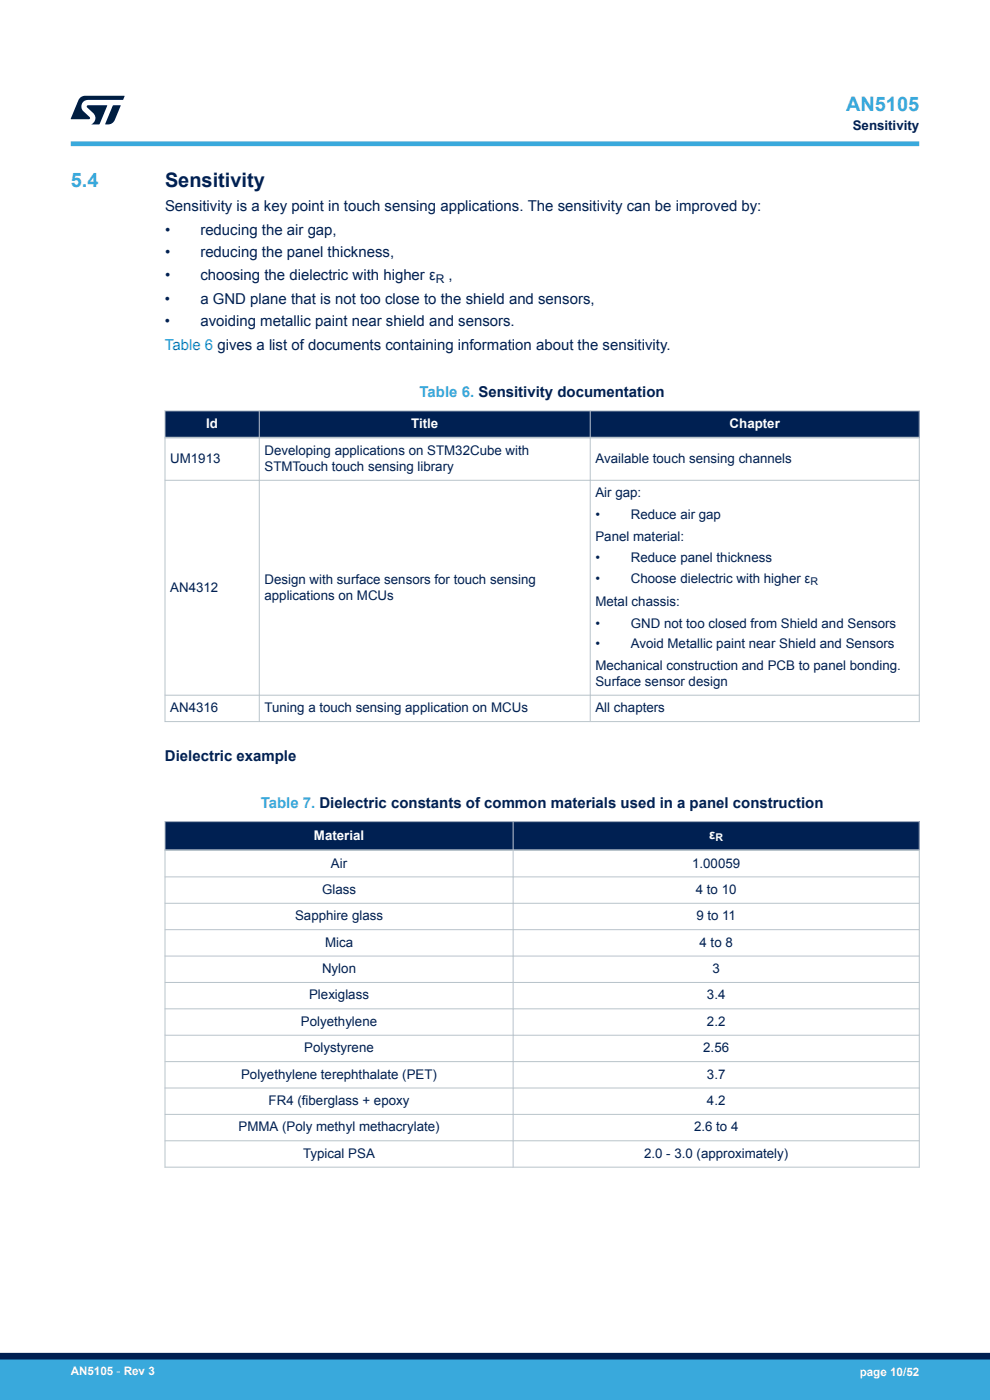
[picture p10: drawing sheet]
<svg xmlns="http://www.w3.org/2000/svg" width="210mm" height="297mm" viewBox="0 0 210 297" stroke-linecap="round" stroke-linejoin="round" font-family="sans-serif">
<defs><g id="words">
<g font-size="4.2" fill="#39a9dc">
<text x="179.5" y="23.5">AN5105</text>
<text x="15" y="39.8">5.4</text>
</g>
<text font-size="4.2" fill="#002052" x="35" y="39.8">Sensitivity</text>
<g font-size="3.2" fill="#002052">
<text x="35" y="44.8">Sensitivity is a key point in touch sensing applications. The sensitivity can be improved by:</text>
<text x="35" y="49.8">•</text>
<text x="42.5" y="49.8">reducing the air gap,</text>
<text x="35" y="54.6">•</text>
<text x="35" y="59.3">•</text>
<text x="42.5" y="54.6">reducing the panel thickness,</text>
<text x="42.5" y="59.3">choosing the dielectric with higher ε</text>
<text x="95.2" y="59.3">,</text>
<text x="35" y="64.5">•</text>
<text x="42.5" y="64.5">a GND plane that is not too close to the shield and sensors,</text>
<text x="35" y="69.3">•</text>
<text x="42.5" y="69.3">avoiding metallic paint near shield and sensors.</text>
<text x="35" y="161.4">Dielectric example</text>
</g>
<text font-size="3.2" fill="#1f81af" x="35" y="74.3">Table 6 gives a list of documents containing information about the sensitivity.</text>
<g font-size="3.2" fill="#39a9dc">
<text x="89" y="84.2">Table 6. Sensitivity documentation</text>
<text x="55.3" y="171.3">Table 7. Dielectric constants of common materials used in a panel construction</text>
</g>
<g font-size="2.8" fill="#002052">
<text x="180.9" y="27.5">Sensitivity</text>
<text x="36.1" y="98.2">UM1913</text>
<text x="56.1" y="96.5">Developing applications on STM32Cube with</text>
<text x="56.1" y="99.9">STMTouch touch sensing library</text>
<text x="126.3" y="98.2">Available touch sensing channels</text>
<text x="126.3" y="105.5">Air gap:</text>
<text x="126.3" y="110.1">•</text>
<text x="133.8" y="110.1">Reduce air gap</text>
<text x="126.3" y="114.7">Panel material:</text>
<text x="126.3" y="119.3">•</text>
<text x="133.8" y="119.3">Reduce panel thickness</text>
<text x="36.1" y="125.5">AN4312</text>
<text x="56.1" y="123.8">Design with surface sensors for touch sensing</text>
<text x="126.3" y="123.6">•</text>
<text x="133.8" y="123.6">Choose dielectric with higher ε</text>
<text x="56.1" y="127.2">applications on MCUs</text>
<text x="126.3" y="128.6">Metal chassis:</text>
<text x="126.3" y="137.5">•</text>
<text x="126.3" y="133.2">•</text>
<text x="133.8" y="137.5">Avoid Metallic paint near Shield and Sensors</text>
<text x="133.8" y="133.2">GND not too closed from Shield and Sensors</text>
<text x="126.3" y="142.1">Mechanical construction and PCB to panel bonding.</text>
<text x="126.3" y="145.5">Surface sensor design</text>
<text x="36.1" y="151.1">AN4316</text>
<text x="56.1" y="151.1">Tuning a touch sensing application on MCUs</text>
<text x="126.3" y="151.1">All chapters</text>
<text x="70.2" y="184">Air</text>
<text x="146.8" y="184">1.00059</text>
<text x="68.3" y="189.6">Glass</text>
<text x="147.6" y="189.6">4 to 10</text>
<text x="62.6" y="195.2">Sapphire glass</text>
<text x="147.7" y="195.2">9 to 11</text>
<text x="68.9" y="200.8">Mica</text>
<text x="148.4" y="200.8">4 to 8</text>
<text x="68.3" y="206.4">Nylon</text>
<text x="151.1" y="206.4">3</text>
<text x="65.6" y="212">Plexiglass</text>
<text x="150" y="212">3.4</text>
<text x="63.8" y="217.6">Polyethylene</text>
<text x="150" y="217.6">2.2</text>
<text x="64.6" y="223.2">Polystyrene</text>
<text x="149.2" y="223.2">2.56</text>
<text x="51.1" y="228.8">Polyethylene terephthalate (PET)</text>
<text x="150" y="228.8">3.7</text>
<text x="57" y="234.4">FR4 (fiberglass + epoxy</text>
<text x="150" y="234.4">4.2</text>
<text x="50.6" y="240">PMMA (Poly methyl methacrylate)</text>
<text x="64.3" y="245.6">Typical PSA</text>
<text x="136.6" y="245.6">2.0 - 3.0 (approximately)</text>
<text x="147.2" y="240">2.6 to 4</text>
</g>
<g font-size="2.8" fill="#fff">
<text x="43.7" y="90.8">Id</text>
<text x="87.2" y="90.8">Title</text>
<text x="154.8" y="90.8">Chapter</text>
<text x="66.6" y="178.1">Material</text>
<text x="150.4" y="177.9">ε</text>
</g>
<text font-size="2.5" fill="#002052" x="92.4" y="60">R</text>
<g font-size="2.5" fill="#fff">
<text x="15" y="291.6">AN5105 - Rev 3</text>
<text x="182.4" y="291.9">page 10/52</text>
</g>
<text font-size="2.3" fill="#002052" x="171.9" y="124.1">R</text>
<text font-size="2.3" fill="#fff" x="151.8" y="178.5">R</text>
</g></defs>
<g fill="#002052">
<path d="M35 87.2h160v5.6h-160z" fill-rule="evenodd"/>
<path d="M35 87.2h160v5.6h-160z" fill-rule="evenodd"/>
</g>
<path d="M34.9 87.2h160.2M35 87.1v66.1M55 87.1v66.1M125.2 87.1v66.1M195 87.1v66.1M34.9 101.9h160.2M34.9 147.5h160.2M34.9 153.1h160.2" fill="none" stroke="#b9c4ca" stroke-width=".21"/>
<path d="M34.9 92.8h160.2" fill="none" stroke="#b9c4ca" stroke-width=".35"/>
<g fill="#002052">
<path d="M35 174.3h160v6.1h-160z" fill-rule="evenodd"/>
<path d="M35 174.3h160v6.1h-160z" fill-rule="evenodd"/>
</g>
<g fill="none" stroke="#b9c4ca" stroke-width=".21">
<path d="M34.9 174.3h160.2M35 174.2v73.5M108.8 174.2v73.5M195 174.2v73.5M34.9 186h160.2M34.9 191.6h160.2M34.9 197.2h160.2M34.9 202.8h160.2M34.9 208.4h160.2M34.9 214h160.2M34.9 219.6h160.2M34.9 225.2h160.2"/>
<path d="M34.9 230.8h160.2M34.9 236.4h160.2M34.9 242h160.2M34.9 247.6h160.2"/>
</g>
<path d="M34.9 180.4h160.2" fill="none" stroke="#b9c4ca" stroke-width=".35"/>
<path d="M15 30.5h180" fill="none" stroke="#39a9dc" stroke-width="1"/>
<g fill="#001e41">
<path d="M17.1 20.7l.9-.4 8.4 .1-.3 .8h-7.4a1.4 1.4 0 0 0-1.3 .8 1.4 1.4 0 0 0 .2 1.5l1.4 1.3v.4l-4 .1 1.6-4.1z"/>
<path d="M24 22.4h1.6l-1.3 3.1a1.54 1.54 0 0 1-1.4 .9l-.6-.1z"/>
<path d="M18.5 22.4h4.2l-1.6 4h-1.7a1.48 1.48 0 0 0 .4-2.4l-1.3-1.2z"/>
</g>
<g fill="#39a9dc">
<path d="M0 288.4h210v8.6h-210z" fill-rule="evenodd"/>
<path d="M-.1 288.4h210.2v4.4h-210.2z" fill-rule="evenodd"/>
</g>
<path d="M0 287.7h210" fill="none" stroke="#002052" stroke-width="1.4"/>
<use href="#words"/>
</svg>
